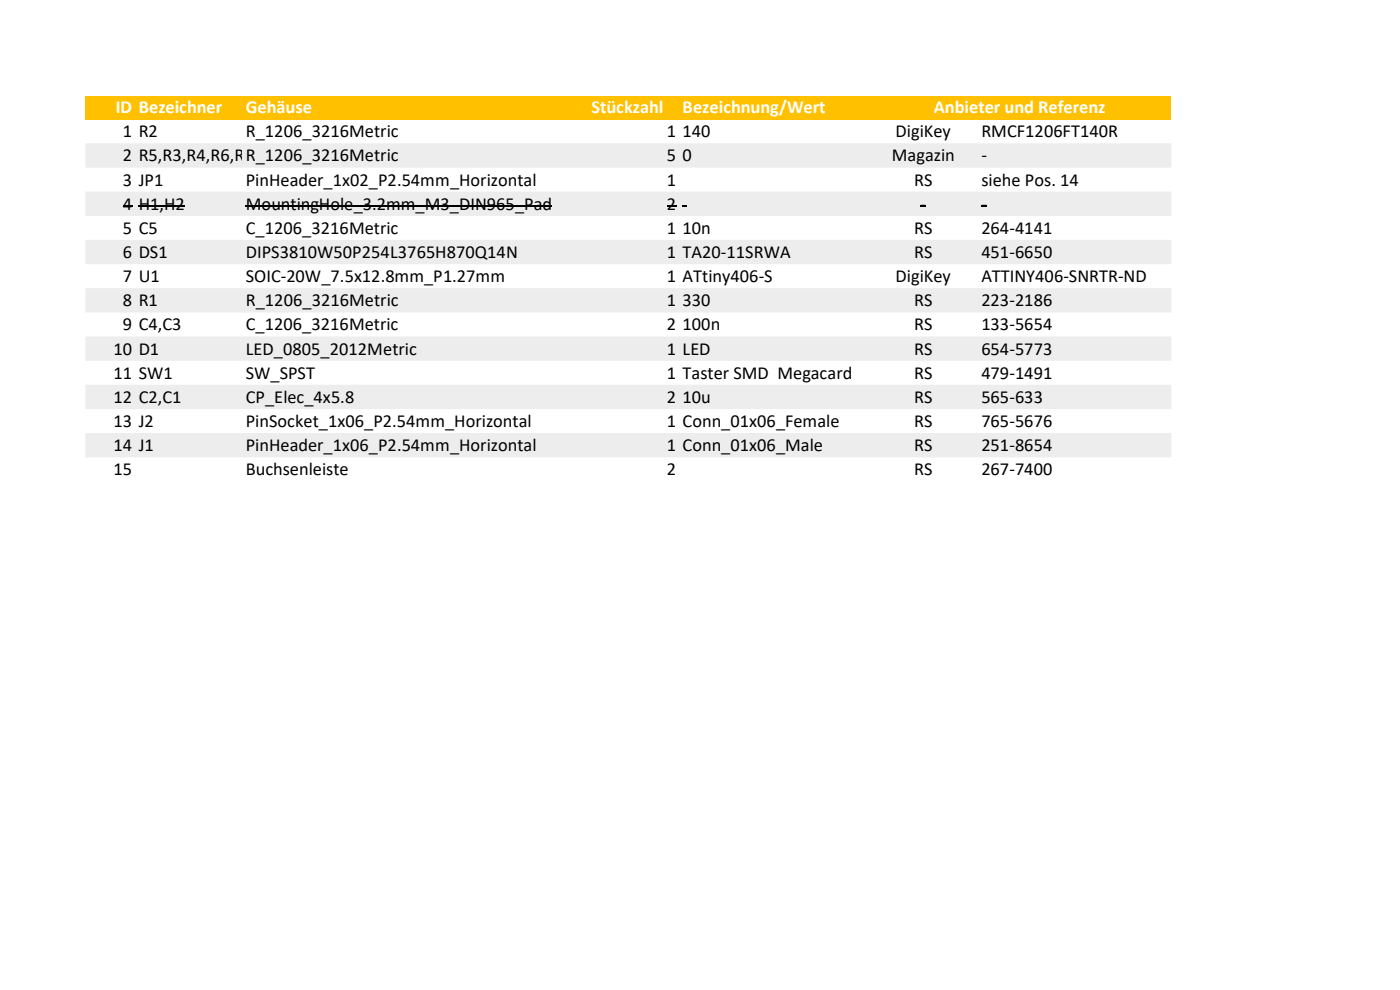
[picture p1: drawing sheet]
<svg xmlns="http://www.w3.org/2000/svg" width="297mm" height="210mm" viewBox="0 0 297 210" stroke-linecap="round" stroke-linejoin="round" font-family="sans-serif">
<defs><g id="words">
<g font-size="3.9" fill="#fff">
<text x="198.1" y="23.9">Anbieter und Referenz</text>
<text x="24.6" y="24">ID Bezeichner</text>
<text x="52.1" y="24">Gehäuse</text>
<text x="125.5" y="24">Stückzahl</text>
<text x="144.8" y="24">Bezeichnung/Wert</text>
</g>
<g font-size="3.9">
<text x="26.1" y="29.1">1 R2</text>
<text x="52.2" y="29.1">R_1206_3216Metric</text>
<text x="141.5" y="29.1">1</text>
<text x="144.8" y="29.1">140</text>
<text x="190" y="29.1">DigiKey</text>
<text x="208.2" y="29.1">RMCF1206FT140R</text>
<text x="26.1" y="34.2">2 R5,R3,R4,R6,R7R_1206_3216Metric</text>
<text x="141.5" y="34.2">5</text>
<text x="144.8" y="34.2">0</text>
<text x="189.2" y="34.2">Magazin</text>
<text x="208.2" y="34.2">-</text>
<text x="26.1" y="39.4">3 JP1</text>
<text x="52.2" y="39.4">PinHeader_1x02_P2.54mm_Horizontal</text>
<text x="141.5" y="39.4">1</text>
<text x="193.9" y="39.4">RS</text>
<text x="208.2" y="39.4">siehe Pos. 14</text>
<text x="26.1" y="44.5">4 H1,H2</text>
<text x="52.2" y="44.5">MountingHole_3.2mm_M3_DIN965_Pad</text>
<text x="141.5" y="44.5">2</text>
<text x="195.3" y="44.5">-</text>
<text x="208.2" y="44.5">-</text>
<text x="26.1" y="49.6">5 C5</text>
<text x="52.2" y="49.6">C_1206_3216Metric</text>
<text x="141.5" y="49.6">1</text>
<text x="144.8" y="49.6">10n</text>
<text x="193.9" y="49.6">RS</text>
<text x="208.2" y="49.6">264-4141</text>
<text x="26.1" y="54.7">6 DS1</text>
<text x="26.1" y="59.9">7 U1</text>
<text x="52.2" y="54.7">DIPS3810W50P254L3765H870Q14N</text>
<text x="52.2" y="59.9">SOIC-20W_7.5x12.8mm_P1.27mm</text>
<text x="141.5" y="54.7">1 TA20-11SRWA</text>
<text x="141.5" y="59.9">1 ATtiny406-S</text>
<text x="190" y="59.9">DigiKey</text>
<text x="193.9" y="54.7">RS</text>
<text x="208.2" y="54.7">451-6650</text>
<text x="208.2" y="59.9">ATTINY406-SNRTR-ND</text>
<text x="26.1" y="65">8 R1</text>
<text x="52.2" y="65">R_1206_3216Metric</text>
<text x="141.5" y="65">1</text>
<text x="144.8" y="65">330</text>
<text x="193.9" y="65">RS</text>
<text x="208.2" y="65">223-2186</text>
<text x="26.1" y="70.1">9 C4,C3</text>
<text x="52.2" y="70.1">C_1206_3216Metric</text>
<text x="141.5" y="70.1">2</text>
<text x="144.8" y="70.1">100n</text>
<text x="193.9" y="70.1">RS</text>
<text x="208.2" y="70.1">133-5654</text>
<text x="24.1" y="75.2">10 D1</text>
<text x="52.2" y="75.2">LED_0805_2012Metric</text>
<text x="141.5" y="75.2">1 LED</text>
<text x="193.9" y="75.2">RS</text>
<text x="208.2" y="75.2">654-5773</text>
<text x="24.1" y="80.3">11 SW1</text>
<text x="52.2" y="80.3">SW_SPST</text>
<text x="141.5" y="80.3">1 Taster SMD Megacard</text>
<text x="193.9" y="80.3">RS</text>
<text x="208.2" y="80.3">479-1491</text>
<text x="24.1" y="85.5">12 C2,C1</text>
<text x="52.2" y="85.5">CP_Elec_4x5.8</text>
<text x="141.5" y="85.5">2</text>
<text x="144.8" y="85.5">10u</text>
<text x="193.9" y="85.5">RS</text>
<text x="208.2" y="85.5">565-633</text>
<text x="24.1" y="90.6">13 J2</text>
<text x="24.1" y="95.7">14 J1</text>
<text x="52.2" y="90.6">PinSocket_1x06_P2.54mm_Horizontal</text>
<text x="52.2" y="95.7">PinHeader_1x06_P2.54mm_Horizontal</text>
<text x="141.5" y="90.6">1 Conn_01x06_Female</text>
<text x="141.5" y="95.7">1 Conn_01x06_Male</text>
<text x="193.9" y="90.6">RS</text>
<text x="193.9" y="95.7">RS</text>
<text x="208.2" y="90.6">765-5676</text>
<text x="208.2" y="95.7">251-8654</text>
<text x="24.1" y="100.8">15</text>
<text x="52.2" y="100.8">Buchsenleiste</text>
<text x="141.5" y="100.8">2</text>
<text x="193.9" y="100.8">RS</text>
<text x="208.2" y="100.8">267-7400</text>
</g>
</g></defs>
<path d="M18.1 20.3h230.4v5h-230.4z" fill="#ffc000"/>
<path d="M18.1 30.4h230.4v5.2h-230.4zM18.1 40.6h230.4v5.2h-230.4zM18.1 50.9h230.4v5.1h-230.4zM18.1 61.1h230.4v5.2h-230.4zM18.1 71.4h230.4v5.1h-230.4zM18.1 81.6h230.4v5.2h-230.4zM18.1 91.9h230.4v5.1h-230.4z" fill-rule="evenodd" fill="#ededed"/>
<path d="M26.1 43.5h2v.3h-2zM141.5 43.5h2v.3h-2zM144.8 43.5h.9v.3h-.9zM195.3 43.5h1.2v.3h-1.2zM208.2 43.5h1.2v.3h-1.2z" fill="#000"/>
<path d="M29.4 43.6h9.8M52.2 43.6h64.9" fill="none" stroke="#000" stroke-width=".25"/>
<use href="#words"/>
</svg>
